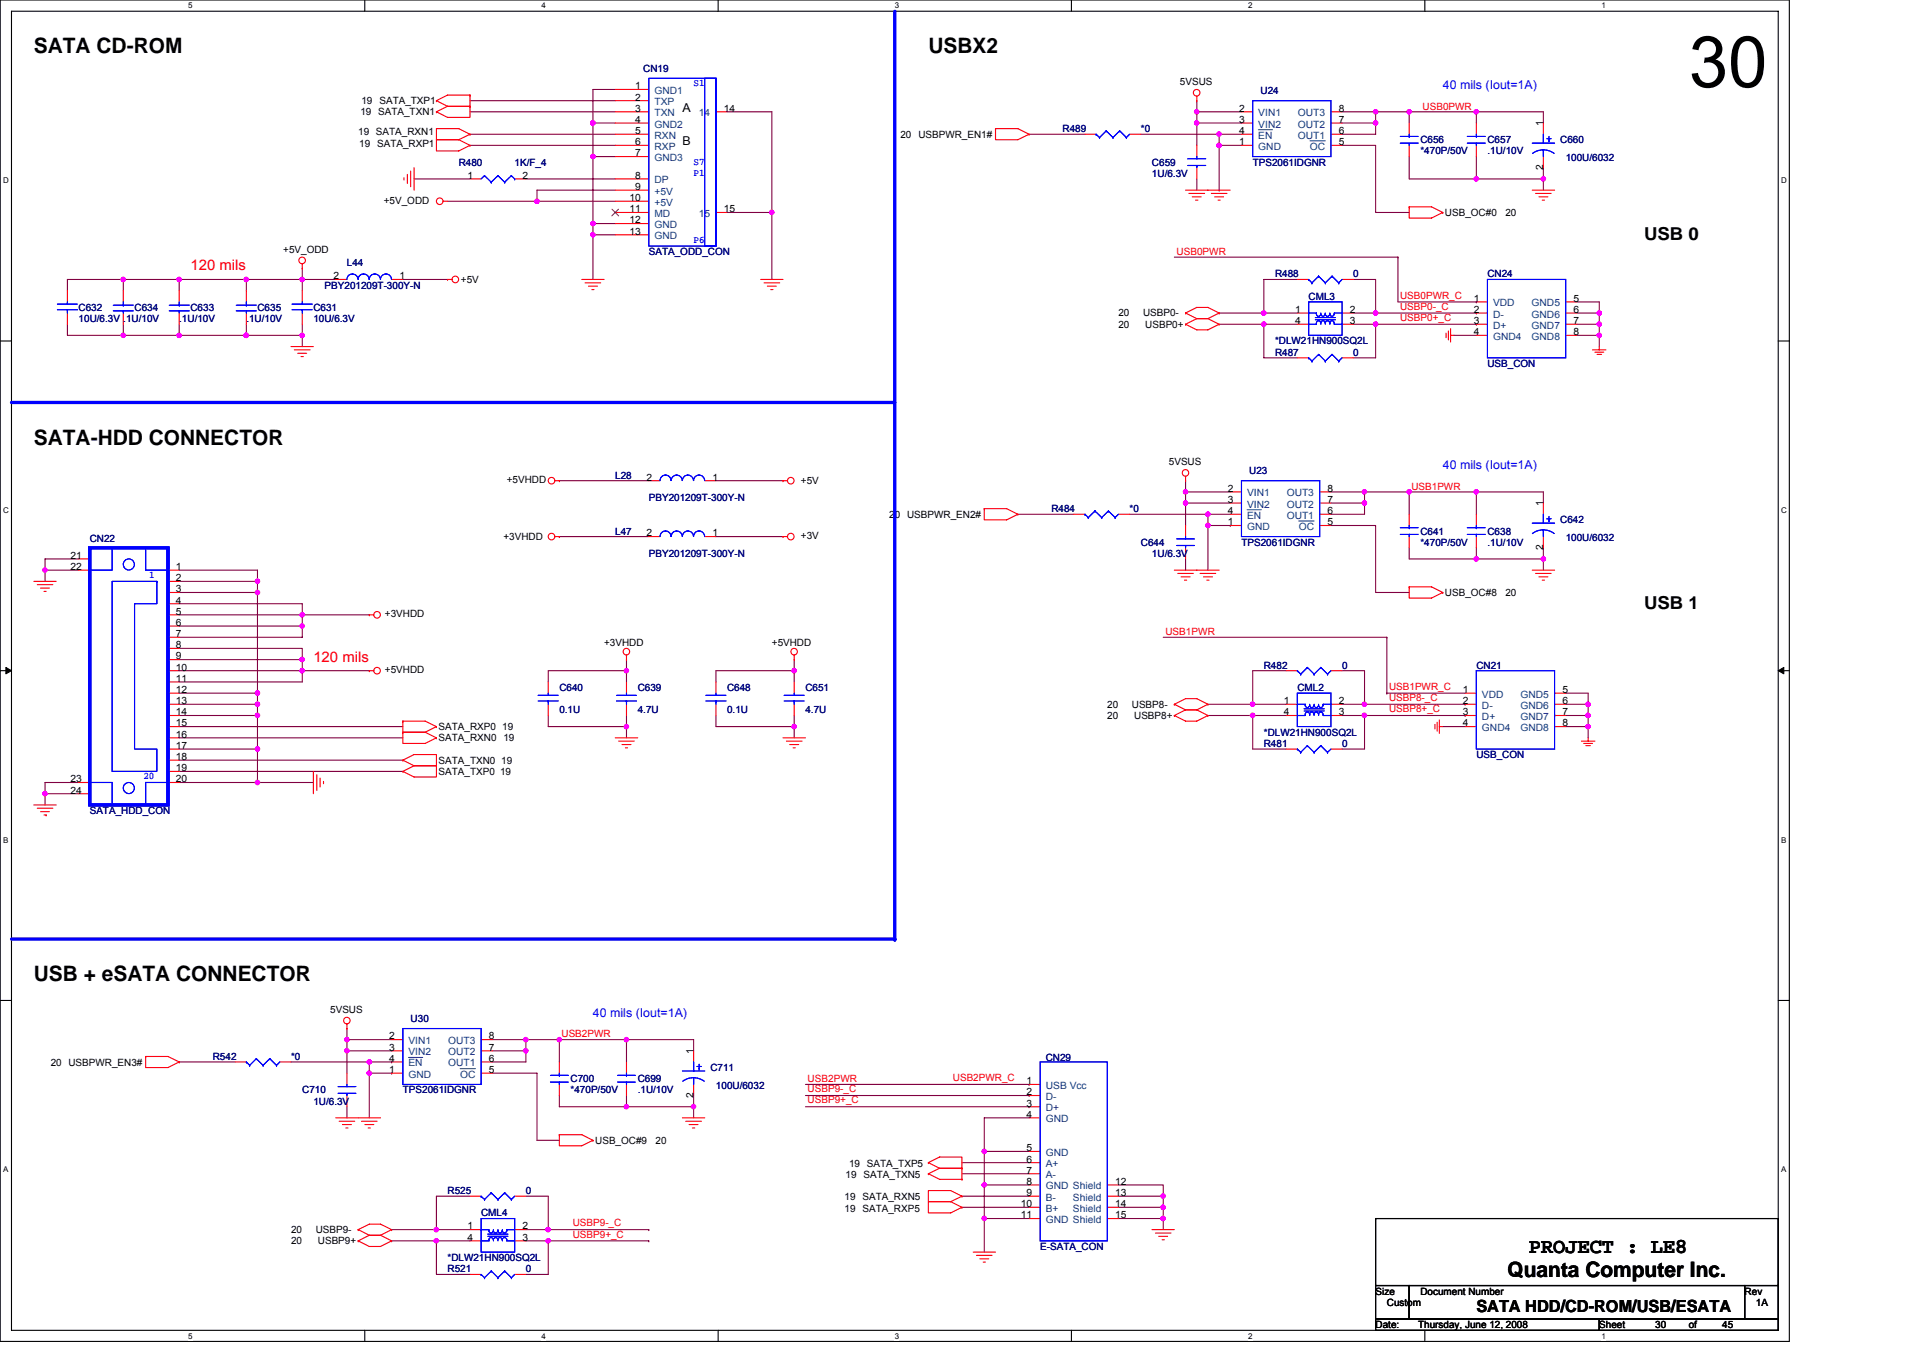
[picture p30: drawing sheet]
<svg xmlns="http://www.w3.org/2000/svg" width="297mm" height="210mm" viewBox="0 0 297 210" stroke-linecap="round" stroke-linejoin="round" font-family="sans-serif">
<defs><g id="words">
<text font-size="11" x="260.9" y="13.5">30</text>
<g font-size="3.3">
<text x="5.2" y="8.2">SATA CD-ROM</text>
<text x="143.4" y="8.2">USBX2</text>
<text x="5.2" y="68.7">SATA-HDD CONNECTOR</text>
<text x="5.2" y="151.6">USB + eSATA CONNECTOR</text>
<text x="232.9" y="197.4">Quanta Computer Inc.</text>
<text x="236.2" y="193.6">PROJECT : LE8</text>
</g>
<g font-size="2.8">
<text x="254" y="37.1">USB 0</text>
<text x="254" y="94.1">USB 1</text>
</g>
<text font-size="2.6" x="228" y="202.8">SATA HDD/CD-ROM/USB/ESATA</text>
<g font-size="2.2" fill="#f00">
<text x="29.4" y="41.8">120 mils</text>
<text x="48.4" y="102.2">120 mils</text>
</g>
<g font-size="1.9">
<text x="105.4" y="17.3">A</text>
<text x="105.4" y="22.4">B</text>
</g>
<g font-size="1.9" fill="#00f">
<text x="222.9" y="13.8">40 mils (Iout=1A)</text>
<text x="222.9" y="72.5">40 mils (Iout=1A)</text>
<text x="91.6" y="157.1">40 mils (Iout=1A)</text>
</g>
<g font-size="1.5" fill="#000080">
<text x="99.4" y="11.1">CN19</text>
<text x="194.7" y="14.5">U24</text>
<text x="164.1" y="20.4">R489</text>
<text x="176.2" y="20.4">*0</text>
<text x="219.4" y="22.1">C656</text>
<text x="219.4" y="23.9">*470P/50V</text>
<text x="229.8" y="22.1">C657</text>
<text x="229.8" y="23.9">.1U/10V</text>
<text x="241" y="22.1">C660</text>
<text x="70.9" y="25.6">R480</text>
<text x="79.5" y="25.6">1K/F_4</text>
<text x="177.9" y="25.6">C659</text>
<text x="177.9" y="27.3">1U/6.3V</text>
<text x="193.5" y="25.6">TPS2061IDGNR</text>
<text x="241.8" y="24.9">100U/6032</text>
<text x="53.6" y="41.1">L44</text>
<text x="100.2" y="39.4">SATA_ODD_CON</text>
<text x="50.1" y="44.6">PBY201209T-300Y-N</text>
<text x="197" y="42.9">R488</text>
<text x="202.1" y="46.3">CML3</text>
<text x="209" y="42.9">0</text>
<text x="229.8" y="42.9">CN24</text>
<text x="12.1" y="48">C632</text>
<text x="12.1" y="49.8">10U/6.3V .1U/10V</text>
<text x="20.8" y="48">C634</text>
<text x="27.7" y="49.8">.1U/10V</text>
<text x="29.4" y="48">C633</text>
<text x="38.1" y="49.8">.1U/10V</text>
<text x="39.8" y="48">C635</text>
<text x="48.4" y="48">C631</text>
<text x="48.4" y="49.8">10U/6.3V</text>
<text x="197" y="53.2">*DLW21HN900SQ2L</text>
<text x="197" y="54.9">R487</text>
<text x="209" y="54.9">0</text>
<text x="229.8" y="56.7">USB_CON</text>
<text x="95" y="74">L28</text>
<text x="100.2" y="77.4">PBY201209T-300Y-N</text>
<text x="193" y="73.3">U23</text>
<text x="13.9" y="83.8">CN22</text>
<text x="95" y="82.6">L47</text>
<text x="162.4" y="79.1">R484</text>
<text x="174.5" y="79.1">*0</text>
<text x="219.4" y="82.6">C641</text>
<text x="229.8" y="82.6">C638</text>
<text x="241" y="80.9">C642</text>
<text x="241.8" y="83.6">100U/6032</text>
<text x="100.2" y="86">PBY201209T-300Y-N</text>
<text x="176.2" y="84.3">C644</text>
<text x="177.9" y="86">1U/6.3V</text>
<text x="191.8" y="84.3">TPS2061IDGNR</text>
<text x="219.4" y="84.3">*470P/50V</text>
<text x="229.8" y="84.3">.1U/10V</text>
<text x="86.4" y="106.8">C640</text>
<text x="98.5" y="106.8">C639</text>
<text x="112.3" y="106.8">C648</text>
<text x="124.4" y="106.8">C651</text>
<text x="195.2" y="103.3">R482</text>
<text x="200.4" y="106.8">CML2</text>
<text x="207.3" y="103.3">0</text>
<text x="228" y="103.3">CN21</text>
<text x="86.4" y="110.2">0.1U</text>
<text x="98.5" y="110.2">4.7U</text>
<text x="112.3" y="110.2">0.1U</text>
<text x="124.4" y="110.2">4.7U</text>
<text x="195.2" y="113.7">*DLW21HN900SQ2L</text>
<text x="195.2" y="115.4">R481</text>
<text x="207.3" y="115.4">0</text>
<text x="228" y="117.1">USB_CON</text>
<text x="13.9" y="125.8">SATA_HDD_CON</text>
<text x="63.4" y="157.9">U30</text>
<text x="32.9" y="163.8">R542</text>
<text x="45" y="163.8">*0</text>
<text x="88.1" y="167.2">C700</text>
<text x="98.5" y="167.2">C699</text>
<text x="109.7" y="165.5">C711</text>
<text x="161.5" y="163.9">CN29</text>
<text x="46.7" y="169">C710</text>
<text x="48.4" y="170.7">1U/6.3V</text>
<text x="62.2" y="169">TPS2061IDGNR</text>
<text x="88.1" y="169">*470P/50V</text>
<text x="98.5" y="169">.1U/10V</text>
<text x="110.6" y="168.3">100U/6032</text>
<text x="69.1" y="184.5">R525</text>
<text x="81.2" y="184.5">0</text>
<text x="74.3" y="187.9">CML4</text>
<text x="69.1" y="194.9">*DLW21HN900SQ2L</text>
<text x="69.1" y="196.6">R521</text>
<text x="81.2" y="196.6">0</text>
<text x="160.7" y="193.1">E-SATA_CON</text>
</g>
<g font-size="1.5">
<text x="55.7" y="17.8">19 SATA_TXN1</text>
<text x="55.8" y="16.1">19 SATA_TXP1</text>
<text x="98.1" y="13.8">1</text>
<text x="98.1" y="15.5">2</text>
<text x="98.1" y="17.3">3</text>
<text x="111.8" y="17.3">14</text>
<text x="182.3" y="13.1">5VSUS</text>
<text x="191.4" y="17.3">2</text>
<text x="206.8" y="17.3">8</text>
<text x="55.3" y="20.9">19 SATA_RXN1</text>
<text x="55.5" y="22.6">19 SATA_RXP1</text>
<text x="98.1" y="19">4</text>
<text x="98.1" y="20.7">5</text>
<text x="98.1" y="22.4">6</text>
<text x="139.1" y="21.3">20 USBPWR_EN1#</text>
<text x="191.4" y="22.4">1</text>
<text x="191.4" y="20.7">4</text>
<text x="191.4" y="19">3</text>
<text x="206.8" y="22.4">5</text>
<text x="206.8" y="20.7">6</text>
<text x="206.8" y="19">7</text>
<text x="238.4" y="19.5" transform="rotate(-90 238.4 19.5)">1</text>
<text x="72.2" y="27.6">1</text>
<text x="80.7" y="27.6">2</text>
<text x="98.1" y="24.2">7</text>
<text x="98.1" y="27.6">8</text>
<text x="98.1" y="29.4">9</text>
<text x="238.4" y="26.3" transform="rotate(-90 238.4 26.3)">2</text>
<text x="59.3" y="31.5">+5V_ODD</text>
<text x="97.2" y="31.1">10</text>
<text x="97.2" y="32.8">11</text>
<text x="97.2" y="34.5">12</text>
<text x="111.8" y="32.8">15</text>
<text x="223.2" y="33.4">USB_OC#0</text>
<text x="232.5" y="33.4">20</text>
<text x="43.7" y="39.1">+5V_ODD</text>
<text x="97.2" y="36.3">13</text>
<text x="51.5" y="43.2">2</text>
<text x="61.7" y="43.2">1</text>
<text x="71.2" y="43.7">+5V</text>
<text x="227.7" y="46.6">1</text>
<text x="243.1" y="46.6">5</text>
<text x="172.8" y="48.9">20</text>
<text x="172.8" y="50.6">20</text>
<text x="176.6" y="48.9">USBP0-</text>
<text x="176.9" y="50.6">USBP0+</text>
<text x="200" y="48.3">1</text>
<text x="200" y="50.1">4</text>
<text x="208.5" y="50.1">3</text>
<text x="208.5" y="48.3">2</text>
<text x="227.7" y="48.3">2</text>
<text x="227.7" y="50.1">3</text>
<text x="227.7" y="51.8">4</text>
<text x="243.1" y="48.3">6</text>
<text x="243.1" y="50.1">7</text>
<text x="243.1" y="51.8">8</text>
<text x="180.5" y="71.9">5VSUS</text>
<text x="78.3" y="74.6">+5VHDD</text>
<text x="99.9" y="74.3">2</text>
<text x="110.1" y="74.3">1</text>
<text x="123.7" y="74.8">+5V</text>
<text x="189.7" y="76">2</text>
<text x="189.7" y="77.7">3</text>
<text x="205.1" y="76">8</text>
<text x="205.1" y="77.7">7</text>
<text x="77.8" y="83.4">+3VHDD</text>
<text x="99.9" y="82.9">2</text>
<text x="110.1" y="82.9">1</text>
<text x="123.7" y="83.3">+3V</text>
<text x="137.4" y="80">20 USBPWR_EN2#</text>
<text x="189.7" y="81.2">1</text>
<text x="189.7" y="79.4">4</text>
<text x="205.1" y="81.2">5</text>
<text x="205.1" y="79.4">6</text>
<text x="238.4" y="78.3" transform="rotate(-90 238.4 78.3)">1</text>
<text x="10.9" y="86.3">21</text>
<text x="10.9" y="88.1">22</text>
<text x="27.2" y="88.1">1</text>
<text x="27.2" y="89.8">2</text>
<text x="238.4" y="85" transform="rotate(-90 238.4 85)">2</text>
<text x="27.2" y="91.5">3</text>
<text x="27.2" y="93.3">4</text>
<text x="27.2" y="95">5</text>
<text x="59.5" y="95.4">+3VHDD</text>
<text x="223.2" y="92.1">USB_OC#8</text>
<text x="232.5" y="92.1">20</text>
<text x="27.2" y="96.7">6</text>
<text x="27.2" y="98.4">7</text>
<text x="27.2" y="100.2">8</text>
<text x="27.2" y="101.9">9</text>
<text x="93.3" y="99.9">+3VHDD</text>
<text x="119.2" y="99.9">+5VHDD</text>
<text x="27.2" y="103.6">10</text>
<text x="27.2" y="105.3">11</text>
<text x="27.2" y="107.1">12</text>
<text x="59.5" y="104">+5VHDD</text>
<text x="226" y="107.1">1</text>
<text x="241.3" y="107.1">5</text>
<text x="27.2" y="108.8">13</text>
<text x="27.2" y="110.5">14</text>
<text x="27.2" y="112.2">15</text>
<text x="27.2" y="114">16</text>
<text x="67.8" y="112.8">SATA_RXP0 19</text>
<text x="171" y="109.3">20</text>
<text x="171" y="111.1">20</text>
<text x="174.8" y="109.3">USBP8-</text>
<text x="175.2" y="111.1">USBP8+</text>
<text x="198.3" y="108.8">1</text>
<text x="198.3" y="110.5">4</text>
<text x="206.8" y="110.5">3</text>
<text x="206.8" y="108.8">2</text>
<text x="226" y="108.8">2</text>
<text x="226" y="110.5">3</text>
<text x="226" y="112.2">4</text>
<text x="241.3" y="108.8">6</text>
<text x="241.3" y="110.5">7</text>
<text x="241.3" y="112.2">8</text>
<text x="27.2" y="115.7">17</text>
<text x="27.2" y="117.4">18</text>
<text x="27.2" y="119.2">19</text>
<text x="67.8" y="119.7">SATA_TXP0 19</text>
<text x="67.8" y="114.5">SATA_RXN0 19</text>
<text x="67.8" y="118">SATA_TXN0 19</text>
<text x="10.9" y="120.9">23</text>
<text x="10.9" y="122.6">24</text>
<text x="27.2" y="120.9">20</text>
<text x="51" y="156.5">5VSUS</text>
<text x="60.1" y="160.6">2</text>
<text x="75.5" y="160.6">8</text>
<text x="7.8" y="164.6">20 USBPWR_EN3#</text>
<text x="60.1" y="165.8">1</text>
<text x="60.1" y="164.1">4</text>
<text x="60.1" y="162.3">3</text>
<text x="75.5" y="165.8">5</text>
<text x="75.5" y="164.1">6</text>
<text x="75.5" y="162.3">7</text>
<text x="107.1" y="162.9" transform="rotate(-90 107.1 162.9)">1</text>
<text x="158.6" y="167.5">1</text>
<text x="107.1" y="169.7" transform="rotate(-90 107.1 169.7)">2</text>
<text x="158.6" y="171">3</text>
<text x="158.6" y="172.7">4</text>
<text x="158.6" y="169.2">2</text>
<text x="91.9" y="176.7">USB_OC#9</text>
<text x="101.3" y="176.7">20</text>
<text x="158.6" y="177.9">5</text>
<text x="158.6" y="179.6">6</text>
<text x="130.4" y="185.4">19 SATA_RXN5</text>
<text x="130.6" y="182.1">19 SATA_TXN5</text>
<text x="131.1" y="180.3">19 SATA_TXP5</text>
<text x="158.6" y="184.8">9</text>
<text x="158.6" y="181.3">7</text>
<text x="158.6" y="183.1">8</text>
<text x="172.3" y="184.8">13</text>
<text x="172.3" y="183.1">12</text>
<text x="45" y="190.5">20</text>
<text x="48.8" y="190.5">USBP9-</text>
<text x="72.2" y="190">1</text>
<text x="72.2" y="191.7">4</text>
<text x="80.7" y="191.7">3</text>
<text x="80.7" y="190">2</text>
<text x="130.4" y="187.3">19 SATA_RXP5</text>
<text x="157.7" y="188.3">11</text>
<text x="157.7" y="186.5">10</text>
<text x="172.3" y="186.5">14</text>
<text x="172.3" y="188.3">15</text>
<text x="45" y="192.3">20</text>
<text x="49.1" y="192.3">USBP9+</text>
<text x="212.5" y="200">Size</text>
<text x="214.2" y="201.8">Custom</text>
<text x="219.4" y="200">Document Number</text>
<text x="269.5" y="200">Rev</text>
<text x="271.2" y="201.8">1A</text>
<text x="212.5" y="205.2">Date:</text>
<text x="219.1" y="205.2">Thursday, June 12, 2008</text>
<text x="247" y="205.2">Sheet</text>
<text x="255.7" y="205.2">30</text>
<text x="260.9" y="205.2">of</text>
<text x="266" y="205.2">45</text>
</g>
<g font-size="1.5" fill="#004080">
<text x="101.1" y="14.5">GND1</text>
<text x="101.1" y="16.3">TXP</text>
<text x="101.1" y="18">TXN</text>
<text x="107.9" y="18">14</text>
<text x="194.4" y="18">VIN1</text>
<text x="200.5" y="18">OUT3</text>
<text x="101.1" y="19.7">GND2</text>
<text x="101.1" y="21.4">RXN</text>
<text x="101.1" y="23.2">RXP</text>
<text x="194.4" y="23.2">GND</text>
<text x="194.4" y="21.4">EN</text>
<text x="194.4" y="19.7">VIN2</text>
<text x="200.5" y="21.4">OUT1</text>
<text x="200.5" y="19.7">OUT2</text>
<text x="202.3" y="23.2">OC</text>
<text x="101.1" y="24.9">GND3</text>
<text x="101.1" y="28.3">DP</text>
<text x="101.1" y="30.1">+5V</text>
<text x="101.1" y="31.8">+5V</text>
<text x="101.1" y="33.5">MD</text>
<text x="101.1" y="35.2">GND</text>
<text x="107.9" y="33.5">15</text>
<text x="101.1" y="37">GND</text>
<text x="230.6" y="47.3">VDD</text>
<text x="236.6" y="47.3">GND5</text>
<text x="230.6" y="49.1">D-</text>
<text x="230.6" y="50.8">D+</text>
<text x="230.6" y="52.5">GND4</text>
<text x="236.6" y="49.1">GND6</text>
<text x="236.6" y="50.8">GND7</text>
<text x="236.6" y="52.5">GND8</text>
<text x="192.6" y="76.7">VIN1</text>
<text x="198.8" y="76.7">OUT3</text>
<text x="192.6" y="81.9">GND</text>
<text x="192.6" y="80.2">EN</text>
<text x="192.6" y="78.4">VIN2</text>
<text x="198.8" y="80.2">OUT1</text>
<text x="198.8" y="78.4">OUT2</text>
<text x="200.6" y="81.9">OC</text>
<text x="228.9" y="107.8">VDD</text>
<text x="234.9" y="107.8">GND5</text>
<text x="228.9" y="109.5">D-</text>
<text x="228.9" y="111.3">D+</text>
<text x="228.9" y="113">GND4</text>
<text x="234.9" y="109.5">GND6</text>
<text x="234.9" y="111.3">GND7</text>
<text x="234.9" y="113">GND8</text>
<text x="63.1" y="161.3">VIN1</text>
<text x="69.2" y="161.3">OUT3</text>
<text x="63.1" y="166.5">GND</text>
<text x="63.1" y="164.8">EN</text>
<text x="63.1" y="163.1">VIN2</text>
<text x="69.2" y="164.8">OUT1</text>
<text x="69.2" y="163.1">OUT2</text>
<text x="71.1" y="166.5">OC</text>
<text x="161.5" y="171.7">D+</text>
<text x="161.5" y="168.3">USB Vcc</text>
<text x="161.5" y="173.4">GND</text>
<text x="161.5" y="170">D-</text>
<text x="161.5" y="178.6">GND</text>
<text x="161.5" y="185.5">B-</text>
<text x="161.5" y="182.1">A-</text>
<text x="161.5" y="183.8">GND Shield</text>
<text x="161.5" y="180.3">A+</text>
<text x="165.7" y="185.5">Shield</text>
<text x="161.5" y="189">GND Shield</text>
<text x="161.5" y="187.2">B+</text>
<text x="165.7" y="187.2">Shield</text>
</g>
<g font-size="1.5" fill="#00f">
<text x="107.1" y="13.3">S1</text>
<text x="107.1" y="25.4">S7</text>
<text x="107.1" y="27.1">P1</text>
<text x="107.1" y="37.5">P6</text>
<text x="23" y="89.3">1</text>
<text x="22.2" y="120.4">20</text>
</g>
<g font-size="1.5" fill="#f00">
<text x="219.7" y="16.9">USB0PWR</text>
<text x="181.7" y="39.4">USB0PWR</text>
<text x="216.3" y="46.1">USB0PWR_C</text>
<text x="216.3" y="47.9">USBP0-_C</text>
<text x="216.3" y="49.6">USBP0+_C</text>
<text x="218" y="75.7">USB1PWR</text>
<text x="180" y="98.1">USB1PWR</text>
<text x="214.6" y="106.6">USB1PWR_C</text>
<text x="214.6" y="108.3">USBP8-_C</text>
<text x="214.6" y="110">USBP8+_C</text>
<text x="86.7" y="160.3">USB2PWR</text>
<text x="124.8" y="167.2">USB2PWR</text>
<text x="147.2" y="167">USB2PWR_C</text>
<text x="124.8" y="168.8">USBP9-_C</text>
<text x="124.8" y="170.5">USBP9+_C</text>
<text x="88.5" y="189.5">USBP9-_C</text>
<text x="88.5" y="191.2">USBP9+_C</text>
</g>
<g font-size="1.2">
<text x="29.1" y="1.3">5</text>
<text x="83.6" y="1.3">4</text>
<text x="138.2" y="1.3">3</text>
<text x="192.8" y="1.3">2</text>
<text x="247.4" y="1.3">1</text>
<text x=".5" y="28.3">D</text>
<text x="275.1" y="28.3">D</text>
<text x=".5" y="79.2">C</text>
<text x="275.1" y="79.2">C</text>
<text x=".5" y="130.2">B</text>
<text x="275.1" y="130.2">B</text>
<text x=".5" y="181.1">A</text>
<text x="275.1" y="181.1">A</text>
<text x="29.1" y="206.8">5</text>
<text x="83.6" y="206.8">4</text>
<text x="138.2" y="206.8">3</text>
<text x="192.8" y="206.8">2</text>
<text x="247.4" y="206.8">1</text>
</g>
</g></defs>
<path d="M0 0h276.4v207.3h-276.4zM1.8 1.7h272.9v203.8h-272.9z" fill="none" stroke="#000" stroke-width=".17"/>
<g fill="#fff">
<path d="M29.1 .2h.6v1.4h-.6z"/>
<path d="M29.1 205.7h.6v1.4h-.6z"/>
</g>
<path d="M56.3 0v1.7M56.3 205.5v1.8" fill="none" stroke="#000" stroke-width=".17"/>
<g fill="#fff">
<path d="M83.6 .2h.7v1.4h-.7z"/>
<path d="M83.6 205.7h.7v1.4h-.7z"/>
</g>
<path d="M110.9 0v1.7M110.9 205.5v1.8" fill="none" stroke="#000" stroke-width=".17"/>
<g fill="#fff">
<path d="M138.2 .2h.7v1.4h-.7z"/>
<path d="M138.2 205.7h.7v1.4h-.7z"/>
</g>
<path d="M165.5 0v1.7M165.5 205.5v1.8" fill="none" stroke="#000" stroke-width=".17"/>
<g fill="#fff">
<path d="M192.8 .2h.6v1.4h-.6z"/>
<path d="M192.8 205.7h.6v1.4h-.6z"/>
</g>
<path d="M220.1 0v1.7M220.1 205.5v1.8" fill="none" stroke="#000" stroke-width=".17"/>
<g fill="#fff">
<path d="M247.4 .2h.6v1.4h-.6z"/>
<path d="M247.4 205.7h.6v1.4h-.6z"/>
<path d="M.5 27.2h.8v1.4h-.8z"/>
<path d="M275.1 27.2h.9v1.4h-.9z"/>
<path d="M.5 78.1h.8v1.4h-.8z"/>
<path d="M275.1 78.1h.9v1.4h-.9z"/>
</g>
<path d="M0 52.7h1.8M274.7 52.7h1.7" fill="none" stroke="#000" stroke-width=".17"/>
<g fill="#fff">
<path d="M.5 129.1h.8v1.4h-.8z"/>
<path d="M275.1 129.1h.8v1.4h-.8z"/>
</g>
<path d="M0 103.6h1.8M274.7 103.6h1.7" fill="none" stroke="#000" stroke-width=".17"/>
<path d="M.9 103.1l.9 .5-.9 .5zM274.7 103.6l.8-.5v1z" fill="#000" stroke="#000" stroke-width=".15"/>
<g fill="#fff">
<path d="M.5 180h.8v1.4h-.8z"/>
<path d="M275.1 180h.8v1.4h-.8z"/>
</g>
<path d="M0 154.6h1.8M274.7 154.6h1.7M212.5 188.3h62.2v10.3h-62.2zM212.5 198.6h5.2v5.2h-5.2zM217.7 198.6h51.8v5.2h-51.8zM269.5 198.6h5.2v5.2h-5.2zM212.5 203.8h34.5v1.7h-34.5zM247 203.8h27.7v1.7h-27.7z" fill="none" stroke="#000" stroke-width=".17"/>
<g fill="none" stroke="#800040" stroke-width=".17">
<path d="M72.6 17.3h22.4M72.6 15.6h22.4M91.6 19h.1M91.6 19v15.5M91.6 19h3.4M95 13.8h-3.4v5.2M112.3 17.3h6.9v15.5M184.9 17.3h.1M184.9 19h.1M184.9 19h6.9M184.9 19v3.5M184.9 17.3h6.9"/>
<path d="M184.9 15.6v3.4M207.3 19h5.2M207.3 17.3h5.2M212.5 17.3h.1M212.5 19v1.7h-5.2M212.5 19h.1M212.5 17.3h5.2M212.5 17.3v1.7M217.7 17.3v1.7M217.7 17.3h10.3M228 17.3h10.4v1.7M228 17.3h.1"/>
<path d="M228 17.3v1.7M64 27.6h8.6M69.1 31.1h13.8M72.6 20.7h22.4M72.6 22.5h22.4M81.2 27.6h13.8M82.9 31.1h.1M82.9 31.1h12.1M91.6 24.2h3.4M91.6 34.5h3.4M91.6 24.2h.1M91.6 36.3h.1"/>
<path d="M91.6 34.5v1.8h3.4M91.6 34.5h.1M91.6 36.3v6.9M95 29.4h-12.1v1.7M112.3 32.8h6.9M119.2 32.8h.1M119.2 32.8v10.4M159 20.7h8.6M176.2 20.7h12.1M181.4 39.7h34.5M184.9 27.6v1.8M188.3 29.4h.1"/>
<path d="M188.3 22.5h3.5M188.3 20.7h.1M188.3 22.5v6.9M191.8 20.7h-3.5v1.8M207.3 22.5h5.2v10.3h5.2M215.9 39.7h.1M215.9 39.7v7h12.1M217.7 24.2v3.4h20.7M228 24.2v3.4M228 27.6h.1M238.4 27.6h.1M238.4 25.9v1.7"/>
<path d="M238.4 27.6v1.8M10.4 50.1v1.7h36.3M19 43.2h.1M19 51.8h.1M19 50.1v1.7M19 43.2v1.7M27.7 43.2v1.7M27.7 51.8h.1M27.7 50.1v1.7M27.7 43.2h.1M38.1 43.2v1.7M38.1 50.1v1.7"/>
<path d="M38.1 43.2h.1M38.1 51.8h.1M46.7 43.2v1.7M46.7 51.8v1.8M46.7 43.2h.1M46.7 50.1v1.7M46.7 41.5v1.7M46.7 43.2h-36.3v1.7M46.7 51.8h.1M46.7 43.2h5.2M62.2 43.2h6.9M188.3 48.4h6.9"/>
<path d="M188.3 50.1h6.9M195.2 48.4h.1M195.2 50.1h.1M195.2 50.1v5.2h5.2M195.2 50.1h5.2M200.4 43.2h-5.2v5.2h5.2M209 43.2h3.5v5.2h15.5M209 48.4h3.5M209 50.1h19M212.5 48.4h.1M212.5 50.1h.1M212.5 50.1v5.2h-3.5"/>
<path d="M224.6 51.8h3.4M228 46.7h.1M228 48.4h.1M228 50.1h.1M243.6 51.8h3.4M243.6 50.1h3.4M243.6 46.7h3.4v3.4M243.6 48.4h3.4M247 51.8v1.8M247 48.4h.1M247 50.1h.1M247 51.8h.1"/>
<path d="M247 50.1v1.7M86.4 74.3h13.8M110.6 74.3h10.3M157.2 79.5h8.7M174.5 79.5h12.1M183.1 77.7v3.5M183.1 77.7h6.9M183.1 76h6.9M183.1 76h.1M183.1 77.7h.1M183.1 74.3v3.4M186.6 79.5h.1"/>
<path d="M186.6 79.5v1.7M186.6 79.5h3.4M205.6 77.7h5.2M205.6 76h22.4M210.8 77.7v1.8h-5.2M210.8 76h.1M210.8 77.7h.1M210.8 76v1.7M217.7 76v3.5M217.7 76h.1M228 76h10.4v1.7M228 76v3.5"/>
<path d="M228 76h.1M7 88.1h.1M7 88.1h5.1M7 88.1v1.7M12.1 86.4h-5.1v1.7M27.7 93.3h19v1.7M27.7 96.7h19M27.7 89.8h12.1v1.7M27.7 91.5h12.1v15.6M27.7 88.1h12.1v1.7M27.7 95h19M39.8 89.8h.1"/>
<path d="M39.8 91.5h.1M46.7 96.7v1.8h-19M46.7 95h.1M46.7 95h10.3M46.7 96.7h.1M46.7 95v1.7M86.4 82.9h13.8M110.6 82.9h10.3M179.7 98.5h34.5M183.1 86.4v1.7M186.6 81.2v6.9M186.6 81.2h3.4"/>
<path d="M190 81.2h.1M205.6 81.2h6.9v10.3h5.2M214.2 98.5h.1M214.2 98.5v8.6M217.7 84.6v1.8h10.3M228 84.6v1.8M228 86.4h10.4M238.4 84.6v1.8M238.4 86.4h.1M238.4 86.4v1.7M27.7 110.6h12.1M27.7 117.5h34.5"/>
<path d="M27.7 112.3h34.5M27.7 115.7h12.1M27.7 103.6h19M27.7 114h34.5M27.7 119.2h34.5M27.7 100.2h19v1.7M27.7 107.1h12.1v1.7M27.7 108.8h12.1M27.7 101.9h19M39.8 115.7h.1M39.8 115.7v5.2M39.8 107.1h.1"/>
<path d="M39.8 108.8h.1M39.8 110.6h.1M39.8 108.8v6.9M46.7 103.6h.1M46.7 103.6v1.8h-19M46.7 101.9h.1M46.7 103.6h10.3M46.7 101.9v1.7M84.7 110.6v1.7h12.1M96.8 101.9v1.7M96.8 110.6v1.7M96.8 112.3h.1"/>
<path d="M96.8 103.6h.1M96.8 103.6h-12.1v1.8M96.8 103.6v1.8M96.8 112.3v1.7M110.6 110.6v1.7h12.1M122.7 112.3h.1M122.7 103.6h.1M122.7 103.6v1.8M122.7 101.9v1.7M122.7 103.6h-12.1v1.8M122.7 112.3v1.7M122.7 110.6v1.7"/>
<path d="M186.6 108.8h6.9M186.6 110.6h6.9M193.5 110.6h5.2M193.5 110.6v5.1h5.2M193.5 108.8h5.2M193.5 108.8h.1M193.5 110.6h.1M198.7 103.6h-5.2v5.2M207.3 103.6h3.5v5.2M207.3 108.8h19M207.3 110.6h19M210.8 110.6v5.1h-3.5"/>
<path d="M210.8 110.6h.1M210.8 108.8h.1M214.2 107.1h12.1M214.2 107.1h.1M222.9 112.3h3.4M226.3 108.8h.1M226.3 110.6h.1M241.8 107.1h3.5v1.7M241.8 112.3h3.5M241.8 110.6h3.5M241.8 108.8h3.5M245.3 112.3v1.7"/>
<path d="M245.3 112.3h.1M245.3 110.6h.1M245.3 108.8h.1M245.3 108.8v3.5M7 122.6h.1M7 122.6h5.1M7 122.6v1.8M12.1 120.9h-5.1v1.7M27.7 120.9h12.1M39.8 120.9h.1M39.8 120.9h8.6M53.6 158.9v3.5"/>
<path d="M27.7 164.1h8.6M45 164.1h12M53.6 171v1.7M53.6 162.4h.1M53.6 160.6h.1M53.6 160.6h6.9M53.6 162.4v3.4M53.6 162.4h6.9M57 165.8v6.9M57 164.1h.1M57 165.8h3.5M60.5 165.8h.1"/>
<path d="M60.5 164.1h-3.5v1.7M60.5 164.1h.1M76 165.8h6.9v10.4h3.5M76 162.4h5.2M76 160.6h20.8M81.2 162.4v1.7h-5.2M81.2 160.6h.1M81.2 162.4h.1M81.2 160.6v1.8M86.4 160.6v3.5M86.4 169.3v1.7h10.4M86.4 160.6h.1"/>
<path d="M96.8 160.6h10.3v1.8M96.8 160.6h.1M96.8 160.6v3.5M96.8 169.3v1.7M96.8 171h10.3M107.1 171v1.7M107.1 171h.1M107.1 169.3v1.7M124.4 171h34.6M124.4 167.6h34.6M124.4 169.3h34.6M148.6 179.6h10.4"/>
<path d="M152 177.9h7M152 177.9v10.4M159 167.6h.1M159 172.7h-7v5.2M159 169.3h.1M159 171h.1M60.5 190h6.9M60.5 191.7h6.9M67.4 191.7h5.2M67.4 190h5.2M67.4 191.7h.1M67.4 190h.1"/>
<path d="M67.4 191.7v5.2h5.2M72.6 184.8h-5.2v5.2M81.2 184.8h3.5v5.2M81.2 190h19M81.2 191.7h19M84.7 190h.1M84.7 191.7h.1M84.7 191.7v5.2h-3.5M100.2 190h.1M100.2 191.7h.1M148.6 186.5h10.4M148.6 184.8h10.4"/>
<path d="M148.6 181.4h10.4M152 183.1h.1M152 183.1h7M152 188.3h7M152 188.3h.1M152 188.3v5.2M172.8 188.3h6.9M172.8 183.1h6.9v1.7M172.8 184.8h6.9M172.8 186.5h6.9M179.7 184.8v1.7M179.7 188.3v1.7"/>
<path d="M179.7 184.8h.1M179.7 186.5h.1M179.7 188.3h.1M179.7 186.5v1.8"/>
</g>
<g fill="#f0f" stroke="#f0f" stroke-width=".17">
<circle cx="19" cy="43.2" r=".34"/>
<circle cx="19" cy="51.8" r=".34"/>
<circle cx="38" cy="43.2" r=".34"/>
<circle cx="46.7" cy="43.2" r=".34"/>
<circle cx="27.7" cy="51.8" r=".34"/>
<circle cx="27.7" cy="43.2" r=".34"/>
<circle cx="38" cy="51.8" r=".34"/>
<circle cx="46.7" cy="51.8" r=".34"/>
<circle cx="184.8" cy="17.3" r=".34"/>
<circle cx="212.5" cy="17.3" r=".34"/>
<circle cx="188.3" cy="22.5" r=".34"/>
<circle cx="238.4" cy="27.6" r=".33"/>
<circle cx="184.8" cy="19" r=".33"/>
<circle cx="228" cy="86.4" r=".34"/>
<circle cx="238.4" cy="86.4" r=".34"/>
<circle cx="186.6" cy="81.2" r=".34"/>
<circle cx="210.8" cy="76" r=".34"/>
<circle cx="212.5" cy="19" r=".33"/>
<circle cx="228" cy="27.6" r=".33"/>
<circle cx="217.7" cy="17.3" r=".34"/>
<circle cx="228" cy="17.3" r=".34"/>
<circle cx="210.8" cy="77.7" r=".34"/>
<circle cx="228" cy="76" r=".34"/>
<circle cx="183.1" cy="76" r=".34"/>
<circle cx="183.1" cy="77.7" r=".34"/>
<circle cx="217.7" cy="76" r=".34"/>
<circle cx="212.5" cy="48.4" r=".34"/>
<circle cx="195.2" cy="48.4" r=".34"/>
<circle cx="195.2" cy="50.1" r=".34"/>
<circle cx="212.5" cy="50.1" r=".34"/>
<circle cx="245.3" cy="112.3" r=".34"/>
<circle cx="245.3" cy="110.5" r=".34"/>
<circle cx="210.8" cy="110.5" r=".34"/>
<circle cx="210.8" cy="108.8" r=".34"/>
<circle cx="245.3" cy="108.8" r=".34"/>
<circle cx="193.5" cy="108.8" r=".34"/>
<circle cx="193.5" cy="110.5" r=".34"/>
<circle cx="39.8" cy="120.9" r=".34"/>
<circle cx="46.7" cy="103.6" r=".34"/>
<circle cx="39.8" cy="115.7" r=".34"/>
<circle cx="96.8" cy="112.3" r=".34"/>
<circle cx="96.8" cy="103.6" r=".34"/>
<circle cx="46.7" cy="101.9" r=".34"/>
<circle cx="122.7" cy="112.3" r=".34"/>
<circle cx="122.7" cy="103.6" r=".34"/>
<circle cx="91.6" cy="24.2" r=".34"/>
<circle cx="91.6" cy="36.3" r=".33"/>
<circle cx="82.9" cy="31.1" r=".34"/>
<circle cx="119.2" cy="32.8" r=".34"/>
<circle cx="91.6" cy="19" r=".33"/>
<circle cx="91.6" cy="34.5" r=".34"/>
<circle cx="152" cy="177.9" r=".34"/>
<circle cx="152" cy="183.1" r=".33"/>
<circle cx="152" cy="188.3" r=".34"/>
<circle cx="179.7" cy="184.8" r=".34"/>
<circle cx="247" cy="48.4" r=".34"/>
<circle cx="247" cy="50.1" r=".34"/>
<circle cx="247" cy="51.8" r=".34"/>
<circle cx="57" cy="165.8" r=".33"/>
<circle cx="84.7" cy="190" r=".34"/>
<circle cx="86.4" cy="160.6" r=".34"/>
<circle cx="84.7" cy="191.7" r=".33"/>
<circle cx="53.6" cy="162.3" r=".34"/>
<circle cx="53.6" cy="160.6" r=".34"/>
<circle cx="67.4" cy="191.7" r=".33"/>
<circle cx="96.8" cy="160.6" r=".34"/>
<circle cx="67.4" cy="190" r=".34"/>
<circle cx="96.8" cy="171" r=".34"/>
<circle cx="107.1" cy="171" r=".34"/>
<circle cx="81.2" cy="160.6" r=".34"/>
<circle cx="81.2" cy="162.3" r=".34"/>
<circle cx="46.7" cy="95" r=".34"/>
<circle cx="39.8" cy="89.8" r=".34"/>
<circle cx="39.8" cy="91.5" r=".34"/>
<circle cx="39.8" cy="107.1" r=".34"/>
<circle cx="6.9" cy="88.1" r=".33"/>
<circle cx="6.9" cy="122.6" r=".33"/>
<circle cx="46.7" cy="96.7" r=".33"/>
<circle cx="188.3" cy="20.7" r=".34"/>
<circle cx="186.6" cy="79.4" r=".33"/>
<circle cx="57" cy="164.1" r=".34"/>
<circle cx="179.7" cy="186.5" r=".34"/>
<circle cx="179.7" cy="188.3" r=".34"/>
<circle cx="39.8" cy="108.8" r=".34"/>
<circle cx="39.8" cy="110.5" r=".34"/>
</g>
<g fill="none" stroke="#f00" stroke-width=".17">
<path d="M67.4 15.6h.1M67.4 17.3h.1M67.4 15.6l1.7 .8M69.1 16.4h3.5M69.1 16.4l-1.7 .9M72.6 14.7h-3.5l-1.7 .9M72.6 14.7v1.7h-3.5M72.6 14.7h.1M72.6 16.4v1.7h-3.5l-1.7-.8M72.6 16.4h.1M95 13.8h5.2M95 19h5.2"/>
<path d="M95 15.6h5.2M95 17.3h5.2M110.6 17.3h1.7M153.8 19.9h3.4l1.8 .8M153.8 19.9v1.7h3.4l1.8-.9M153.8 19.9h.1M184.9 15.6h.1M184.9 14.9v.7M191.8 19h1.7M191.8 17.3h1.7M205.6 19h1.7M205.6 17.3h1.7"/>
<path d="M217.7 19v1.7M228 19v1.7M238.4 19v1.7M62.4 27.5v.3M62.9 26.9v1.4M63.4 26.4v2.5M64 25.9v3.5M68.4 31.1h.7M70.9 21.6h-3.5v1.7h3.5l1.7-.8M70.9 21.6l1.7 .9M72.6 20.7l-1.7-.8h-3.5v1.7h3.5M72.6 20.7h.1"/>
<path d="M72.6 22.5h.1M72.6 20.7l-1.7 .9M72.6 27.6h1.7M79.5 27.6h1.7M95 20.7h5.2M95 24.2h5.2M95 22.5h5.2M95 27.6h5.2M95 29.4h5.2M95 31.1h5.2M95 32.8h5.2M95 34.5h5.2"/>
<path d="M95 36.3h5.2M110.6 32.8h1.7M159 20.7h.1M167.6 20.7h1.7M174.5 20.7h1.7M183.1 29.4h6.9M183.6 29.9h2.5M184.2 30.4h1.3M184.7 30.9h.3M184.9 22.5v1.7M184.9 25.9v1.7M187.1 29.9h2.4"/>
<path d="M187.6 30.4h1.4M188.1 30.9h.4M191.8 20.7h1.7M191.8 22.5h1.7M205.6 20.7h1.7M205.6 22.5h1.7M217.7 32h3.4l1.8 .8M217.7 32v1.7h3.4l1.8-.9M217.7 32h.1M217.7 22.5v1.7M222.9 32.8h.1M228 22.5v1.7"/>
<path d="M236.7 29.4h3.4M237.2 29.9h2.4M237.7 30.4h1.4M238.2 30.9h.4M238.4 24.2v1.7M10.4 44.9v1.8M10.4 48.4v1.7M19 44.9v1.8M19 48.4v1.7M27.7 44.9v1.8M27.7 48.4v1.7M38.1 44.9v1.8"/>
<path d="M38.1 48.4v1.7M45 53.6h3.4M45.5 54.1h2.4M46 54.6h1.4M46.5 55.1h.4M46.7 41.5h.1M46.7 40.8v.7M46.7 44.9v1.8M46.7 48.4v1.7M51.9 43.2h1.7M60.5 43.2h1.7M69.1 43.2h.1"/>
<path d="M69.1 43.2h.7M89.9 43.2h3.4M90.4 43.7h2.4M90.9 44.2h1.4M91.4 44.7h.4M117.5 43.2h3.4M118 43.7h2.4M118.5 44.2h1.4M119.1 44.7h.3M183.1 48.4l1.8-.9h1.7l1.7 .9M183.1 48.4h.1M183.1 50.1l1.8 .9h1.7l1.7-.9"/>
<path d="M183.1 50.1h.1M183.1 48.4l1.8 .8M184.9 49.2h1.7M184.9 49.2l-1.8 .9M186.6 49.2l1.7 .9M188.3 48.4h.1M188.3 50.1h.1M188.3 48.4l-1.7 .8M200.4 43.2h1.7M200.4 48.4h1.7M200.4 50.1h1.7M200.4 55.3h1.7"/>
<path d="M207.3 43.2h1.7M207.3 48.4h1.7M207.3 50.1h1.7M207.3 55.3h1.7M223.4 51.5v.7M223.7 51.1v1.4M224.1 51.8h.5M224.1 50.8v2.1M228 48.4h1.8M228 50.1h1.8M228 46.7h1.8M228 51.8h1.8"/>
<path d="M241.8 48.4h1.8M241.8 50.1h1.8M241.8 46.7h1.8M241.8 51.8h1.8M246 54.1h2.1M246.4 54.4h1.3M246.7 54.8h.7M247 53.6v.5M85.7 74.3h.7M86.4 74.3h.1M100.2 74.3h1.8M108.9 74.3h1.7"/>
<path d="M120.9 74.3h.1M120.9 74.3h.7M152 78.6h3.5l1.7 .9M152 78.6v1.7h3.5l1.7-.8M152 78.6h.1M157.2 79.5h.1M165.9 79.5h1.7M172.8 79.5h1.7M183.1 74.3h.1M183.1 73.6v.7M190 79.5h1.8M190 76h1.8"/>
<path d="M190 77.7h1.8M203.9 79.5h1.7M203.9 76h1.7M203.9 77.7h1.7M217.7 79.5v1.7M228 79.5v1.7M238.4 77.7v1.8M5.2 89.8h3.5M5.8 90.3h2.4M6.3 90.9h1.3M6.8 91.4h.3M12.1 88.1h1.8"/>
<path d="M12.1 86.4h1.8M25.9 95h1.8M25.9 88.1h1.8M25.9 89.8h1.8M25.9 91.5h1.8M25.9 93.3h1.8M25.9 96.7h1.8M25.9 98.5h1.8M57 95h.1M57 95h.7M85.7 82.9h.7M86.4 82.9h.1"/>
<path d="M100.2 82.9h1.8M108.9 82.9h1.7M120.9 82.9h.1M120.9 82.9h.7M181.4 88.1h6.9M181.9 88.6h2.4M182.4 89.1h1.4M183 89.6h.3M183.1 81.2v1.7M183.1 84.6v1.8M185.4 88.6h2.4M185.9 89.1h1.4"/>
<path d="M186.4 89.6h.3M190 81.2h1.8M203.9 81.2h1.7M217.7 90.7h3.4l1.8 .8M217.7 90.7v1.7h3.4l1.8-.9M217.7 90.7h.1M217.7 82.9v1.7M222.9 91.5h.1M228 82.9v1.7M236.7 88.1h3.4M237.2 88.6h2.4M237.7 89.1h1.4"/>
<path d="M238.2 89.6h.4M238.4 82.9v1.7M25.9 103.6h1.8M25.9 108.8h1.8M25.9 110.6h1.8M25.9 100.2h1.8M25.9 101.9h1.8M25.9 105.4h1.8M25.9 107.1h1.8M25.9 112.3h1.8M25.9 114h1.8M25.9 115.7h1.8"/>
<path d="M25.9 117.5h1.8M25.9 119.2h1.8M48.4 119.2v3.4M48.9 119.7v2.4M57 103.6h.1M57 103.6h.7M62.2 119.2h.1M62.2 113.1h3.5M62.2 113.1v1.8h3.5l1.7-.9M62.2 113.1h.1M62.2 111.4h3.5l1.7 .9M62.2 111.4v1.7h3.5"/>
<path d="M62.2 111.4h.1M62.2 117.5l1.8-.9h3.4v1.7h-3.4M62.2 117.5h.1M62.2 117.5l1.8 .8M64 118.3h3.4v1.8h-3.4l-1.8-.9M64 118.3l-1.8 .9M65.7 113.1l1.7 .9M67.4 114h.1M67.4 112.3h.1M67.4 112.3l-1.7 .8M84.7 105.4v1.7M84.7 108.8v1.8"/>
<path d="M95 114h3.5M95.6 114.5h2.4M96.1 115h1.4M96.6 115.5h.3M96.8 101.9h.1M96.8 101.2v.7M96.8 105.4v1.7M96.8 108.8v1.8M110.6 105.4v1.7M110.6 108.8v1.8M120.9 114h3.5M121.5 114.5h2.4"/>
<path d="M122 115h1.4M122.5 115.5h.3M122.7 101.9h.1M122.7 101.2v.7M122.7 105.4v1.7M122.7 108.8v1.8M181.4 108.8l1.7-.9h1.8l1.7 .9M181.4 108.8h.1M181.4 110.6l1.7 .8h1.8l1.7-.8M181.4 110.6h.1M181.4 108.8l1.7 .9M183.1 109.7h1.8"/>
<path d="M183.1 109.7l-1.7 .9M184.9 109.7l1.7 .9M186.6 108.8h.1M186.6 110.6h.1M186.6 108.8l-1.7 .9M198.7 103.6h1.7M198.7 108.8h1.7M198.7 110.6h1.7M198.7 115.7h1.7M205.6 103.6h1.7M205.6 108.8h1.7M205.6 110.6h1.7"/>
<path d="M205.6 115.7h1.7M221.7 111.9v.7M222 111.6v1.4M222.3 112.3h.6M222.3 111.2v2.1M226.3 108.8h1.7M226.3 110.6h1.7M226.3 107.1h1.7M226.3 112.3h1.7M240.1 108.8h1.7M240.1 110.6h1.7M240.1 107.1h1.7"/>
<path d="M240.1 112.3h1.7M244.3 114.5h2.1M244.6 114.9h1.4M245 115.2h.7M245.3 114v.5M5.2 124.4h3.5M5.8 124.9h2.4M6.3 125.4h1.3M6.8 125.9h.3M7.1 125.9h.1M12.1 120.9h1.8M12.1 122.6h1.8"/>
<path d="M25.9 120.9h1.8M49.4 120.2v1.4M50 120.7v.4M53.6 158.9h.1M53.6 158.2v.7M22.5 163.2h3.4l1.8 .9M22.5 163.2v1.8h3.4l1.8-.9M22.5 163.2h.1M27.7 164.1h.1M36.3 164.1h1.8M43.2 164.1h1.8M51.9 172.7h6.9"/>
<path d="M52.4 173.2h2.4M52.9 173.8h1.4M53.4 174.3h.4M53.6 165.8v1.8M53.6 169.3v1.7M55.8 173.2h2.4M56.4 173.8h1.3M56.9 174.3h.3M60.5 165.8h1.7M60.5 164.1h1.7M60.5 160.6h1.7M60.5 162.4h1.7"/>
<path d="M74.3 165.8h1.7M74.3 164.1h1.7M74.3 160.6h1.7M74.3 162.4h1.7M86.4 175.3h3.5l1.7 .9M86.4 175.3v1.7h3.5l1.7-.8M86.4 175.3h.1M86.4 164.1v1.7M86.4 167.6v1.7M91.6 176.2h.1M96.8 164.1v1.7M96.8 167.6v1.7"/>
<path d="M105.4 172.7h3.5M105.9 173.2h2.4M106.4 173.8h1.4M107 174.3h.3M107.1 162.4v1.7M107.1 167.6v1.7M143.4 179.6h.1M143.4 179.6l1.7-.8h3.5v1.7M143.4 179.6l1.7 .9M159 177.9h1.7M159 171h1.7M159 167.6h1.7"/>
<path d="M159 179.6h1.7M159 172.7h1.7M159 169.3h1.7M55.3 190l1.7-.9h1.8l1.7 .9M55.3 190h.1M55.3 191.7l1.7 .9h1.8l1.7-.9M55.3 191.7h.1M55.3 190l1.7 .9M57 190.9h1.8M57 190.9l-1.7 .8M58.8 190.9l1.7 .8M60.5 190h.1"/>
<path d="M60.5 191.7h.1M60.5 190l-1.7 .9M72.6 196.9h1.7M72.6 184.8h1.7M72.6 190h1.7M72.6 191.7h1.7M79.5 196.9h1.7M79.5 184.8h1.7M79.5 190h1.7M79.5 191.7h1.7M143.4 181.4l1.7 .8h3.5M143.4 181.4h.1"/>
<path d="M145.1 180.5h3.5M145.1 180.5h3.5v1.7M145.1 180.5l-1.7 .9M146.9 185.7h-3.5v1.7h3.5l1.7-.9M146.9 185.7l1.7 .8M148.6 184.8l-1.7-.8h-3.5v1.7h3.5M148.6 184.8h.1M148.6 180.5h.1M148.6 186.5h.1M148.6 182.2h.1M148.6 184.8l-1.7 .9M150.3 193.5h3.5"/>
<path d="M150.8 194h2.4M151.4 194.5h1.3M151.9 195h.3M159 184.8h1.7M159 188.3h1.7M159 181.4h1.7M159 183.1h1.7M159 186.5h1.7M171 184.8h1.8M171 188.3h1.8M171 183.1h1.8M171 186.5h1.8"/>
<path d="M177.9 190h3.5M178.5 190.5h2.4M179 191h1.4M179.5 191.6h.3"/>
<circle cx="184.8" cy="14.3" r=".51"/>
<circle cx="67.9" cy="31.1" r=".51"/>
<circle cx="46.7" cy="40.2" r=".51"/>
<circle cx="70.3" cy="43.2" r=".51"/>
<circle cx="85.2" cy="74.3" r=".51"/>
<circle cx="122.1" cy="74.3" r=".51"/>
<circle cx="183.1" cy="73.1" r=".51"/>
<circle cx="58.2" cy="95" r=".51"/>
<circle cx="85.2" cy="82.9" r=".51"/>
<circle cx="122.1" cy="82.9" r=".51"/>
<circle cx="58.2" cy="103.6" r=".51"/>
<circle cx="96.8" cy="100.7" r=".51"/>
<circle cx="122.7" cy="100.7" r=".51"/>
<circle cx="53.6" cy="157.7" r=".51"/>
</g>
<path d="M138.2 1.7v143.4M1.8 62.2h136.4M13.9 84.6h12v39.8h-12zM1.8 145.1h136.4M138.2 145.1h.1" fill="none" stroke="#00f" stroke-width=".51"/>
<g fill="none" stroke="#00f" stroke-width=".17">
<path d="M100.2 12.1h10.4v25.9h-10.4zM108.9 12.1h1.7v25.9h-1.7zM193.5 15.6h12.1v8.6h-12.1zM74.8 27.1h.1M74.8 27.1l-.5 .5M74.8 27.1l1.1 1.1M75.9 28.2h.1M76.9 27.1h.1M76.9 27.1l-1 1.1M76.9 27.1l1.1 1.1M78 28.2h.1M79 27.1h.1"/>
<path d="M79 27.1l-1 1.1M79 27.1l.5 .5M79.5 27.6h.1M169.3 20.7h.1M169.3 20.7l.5 .6M169.8 21.3h.1M170.9 20.2h.1M170.9 20.2l1 1.1M170.9 20.2l-1.1 1.1M171.9 21.3h.1M172.9 20.2h.1M172.9 20.2l1.1 1.1"/>
<path d="M172.9 20.2l-1 1.1M174 21.3h.1M174.5 20.7l-.5 .6M183.5 25.6h2.7M183.5 24.5h2.7M184.9 24.2v.3M184.9 25.6h.1M184.9 25.6v.3M216.3 21.1h2.8M216.3 22.1h2.8M217.7 22.1v.4M217.7 21.1h.1"/>
<path d="M217.7 20.7v.4M226.6 21.1h2.8M226.6 22.1h2.8M228 22.1v.4M228 21.1h.1M228 20.7v.4M236.7 22.1h1.7M238.4 23.2h.7l1 .5M238.4 23.2l-1.1 .2-.6 .3M238.4 23.2v1M238.4 22.1h1.7M238.4 20.7v1.4"/>
<path d="M238.9 21.4h.7M239.3 21.8h.1M239.3 21.1v.7M8.9 47.9h3.1M8.9 47h3.1M10.4 46.7v.3M10.4 47.9h.1M10.4 47.9v.5M17.5 47.2h3.1M17.5 48h3.1M19 48v.4M19 47.2h.1"/>
<path d="M19 46.7v.5M26.1 47.2h3.1M26.1 48h3.1M27.7 48v.4M27.7 47.2h.1M27.7 46.7v.5M36.5 47.2h3.1M36.5 48h3.1M38.1 48v.4M38.1 47.2h.1M38.1 46.7v.5M45.1 47.9h3.1"/>
<path d="M45.1 47h3.1M46.7 46.7v.3M46.7 47.9h.1M46.7 47.9v.5M53.6 43.2a.86 .86 0 0 1 .8-.9 .86 .86 0 0 1 .9 .9M55.3 43.2a.86 .86 0 0 1 .9-.9 .86 .86 0 0 1 .8 .9 .87 .87 0 0 1 .9-.9 .87 .87 0 0 1 .9 .9 .85 .85 0 0 1 .8-.9 .85 .85 0 0 1 .9 .9M202.1 46.7h5.2v5.1h-5.2zM202.1 48.4h1.2v.1M202.1 48.4h.1M202.1 55.3h.1M202.1 43.2h.1M202.1 55.3l.5 .5"/>
<path d="M202.1 43.2l.5 .5M202.6 55.8h.1M202.6 43.7h.1M203.2 49.1h3.1M203.2 49.4h3.1M203.3 49.9v.2h-1.2M203.3 49.9a.33 .33 0 0 1 .4-.3 .33 .33 0 0 1 .3 .3 .35 .35 0 0 1 .4-.3 .35 .35 0 0 1 .3 .3 .35 .35 0 0 1 .3-.3 .35 .35 0 0 1 .4 .3 .34 .34 0 0 1 .3-.3 .34 .34 0 0 1 .4 .3M203.3 48.5a.34 .34 0 0 0 .4 .4 .34 .34 0 0 0 .3-.4 .35 .35 0 0 0 .4 .4 .35 .35 0 0 0 .3-.4 .35 .35 0 0 0 .4 .4 .35 .35 0 0 0 .3-.4 .33 .33 0 0 0 .3 .4 .33 .33 0 0 0 .4-.4M203.7 54.8h.1M203.7 42.7h.1M203.7 54.8l1 1M203.7 54.8l-1.1 1"/>
<path d="M203.7 42.7l1 1M203.7 42.7l-1.1 1M204 49.9v.2M204 48.4v.1M204.7 49.9v.2M204.7 48.4v.1M204.7 55.8h.1M204.7 43.7h.1M205.4 49.9v.2M205.4 48.4v.1M205.8 54.8h.1M205.8 42.7h.1"/>
<path d="M205.8 54.8l1 1M205.8 54.8l-1.1 1M205.8 42.7l1 1M205.8 42.7l-1.1 1M206.1 49.9v.2h1.2M206.8 55.8h.1M206.8 43.7h.1M207.3 48.4h-1.2v.1M207.3 55.3l-.5 .5M207.3 43.2l-.5 .5M229.8 43.2h12v12.1h-12zM102 74.3a.85 .85 0 0 1 .8-.9 .85 .85 0 0 1 .8 .9"/>
<path d="M103.7 74.3a.86 .86 0 0 1 .8-.9 .86 .86 0 0 1 .9 .9M105.4 74.3a.86 .86 0 0 1 .9-.9 .86 .86 0 0 1 .8 .9M107.1 74.3a.85 .85 0 0 1 .9-.9 .85 .85 0 0 1 .8 .9M167.6 79.5h.1M167.6 79.5l.5 .5M168.1 80h.1M169.1 79h.1M169.1 79l1.1 1M169.1 79l-1 1M170.2 80h.1M171.2 79h.1M171.2 79l1.1 1"/>
<path d="M171.2 79l-1 1M172.3 80h.1M172.8 79.5l-.5 .5M191.8 74.3h12.1v8.6h-12.1zM238.4 79.5v1.3M239.3 79.8v.7M13.9 84.6h3.4v3.5h-3.4zM17.3 89.8h6.9v3.5h-3.4v22.4h3.4v3.5h-6.9zM22.5 84.6h3.4v3.5h-3.4zM24.2 89.8h.1M102 82.9a.85 .85 0 0 1 .8-.9 .85 .85 0 0 1 .8 .9M103.7 82.9a.86 .86 0 0 1 .8-.9 .86 .86 0 0 1 .9 .9"/>
<path d="M105.4 82.9a.86 .86 0 0 1 .9-.9 .86 .86 0 0 1 .8 .9M107.1 82.9a.85 .85 0 0 1 .9-.9 .85 .85 0 0 1 .8 .9M181.8 84.3h2.7M181.8 83.3h2.7M183.1 82.9v.4M183.1 84.3h.1M183.1 84.3v.3M216.3 81.5h2.8M216.3 82.6h2.8M217.7 82.6v.3M217.7 81.5h.1M217.7 81.2v.3"/>
<path d="M226.6 81.5h2.8M226.6 82.6h2.8M228 82.6v.3M228 81.5h.1M228 81.2v.3M236.7 80.8h1.7M238.4 81.9l1 .2 .7 .3M238.4 81.9l-1.1 .2-.6 .3M238.4 81.9v1M238.4 80.8h1.7M238.9 80.2h.7M239.3 80.5h.1"/>
<path d="M83.1 108.3h3.1M83.1 107.4h3.1M84.7 107.1v.3M84.7 108.3h.1M84.7 108.3v.5M95.2 108.3h3.1M95.2 107.4h3.1M96.8 107.1v.3M96.8 108.3h.1M96.8 108.3v.5M109 108.3h3.1M109 107.4h3.1"/>
<path d="M110.6 107.1v.3M110.6 108.3h.1M110.6 108.3v.5M121.1 108.3h3.1M121.1 107.4h3.1M122.7 107.1v.3M122.7 108.3h.1M122.7 108.3v.5M200.4 108.8h1.2v.2a.34 .34 0 0 0 .3 .3 .34 .34 0 0 0 .4-.3M200.4 108.8h.1M200.4 103.6h.1M200.4 115.7h.1"/>
<path d="M200.4 103.6l.5 .6M200.4 115.7l.5 .5M200.4 107.1h5.2v5.2h-5.2zM200.9 104.2h.1M200.9 116.2h.1M201.4 109.5h3.2M201.4 109.9h3.2M201.9 103.1h.1M201.9 115.2h.1M201.9 103.1l1.1 1.1M201.9 103.1l-1 1.1M201.9 115.2l1.1 1"/>
<path d="M201.9 115.2l-1 1M202.3 110.4a.34 .34 0 0 0-.4-.4 .34 .34 0 0 0-.3 .4v.2h-1.2M202.3 108.8v.2a.33 .33 0 0 0 .3 .3 .33 .33 0 0 0 .4-.3M203 110.4a.33 .33 0 0 0-.3-.4 .33 .33 0 0 0-.4 .2v.4M203 110.4v.2M203 110.4a.34 .34 0 0 1 .3-.4 .34 .34 0 0 1 .4 .4M203 108.8v.2M203 109a.34 .34 0 0 0 .3 .3 .34 .34 0 0 0 .4-.3M203 104.2h.1M203 116.2h.1M203.7 108.8v.2a.34 .34 0 0 0 .3 .3 .34 .34 0 0 0 .4-.3M204 103.1h.1"/>
<path d="M204 115.2h.1M204 103.1l1.1 1.1M204 103.1l-1 1.1M204 115.2l1.1 1M204 115.2l-1 1M204.4 110.4a.34 .34 0 0 0-.4-.4 .34 .34 0 0 0-.3 .4v.2M204.4 110.4v.2h1.2M205.1 104.2h.1M205.1 116.2h.1M205.6 108.8h-1.2v.2M205.6 103.6l-.5 .6M205.6 115.7l-.5 .5"/>
<path d="M228 103.6h12.1v12.1h-12.1zM13.9 120.9h3.4v3.5h-3.4zM22.5 120.9h3.4v3.5h-3.4zM62.2 158.9h12.1v8.7h-12.1zM38.1 164.1h.1M38.1 164.1l.5 .5M38.6 164.6h.1M39.6 163.6h.1M39.6 163.6l1 1M39.6 163.6l-1 1M40.6 164.6h.1M41.7 163.6h.1"/>
<path d="M41.7 163.6l1 1M41.7 163.6l-1.1 1M42.7 164.6h.1M43.2 164.1l-.5 .5M52.2 168.9h2.8M52.2 167.9h2.8M53.6 167.6v.3M53.6 168.9h.1M53.6 168.9v.4M85 166.2h2.8M85 167.2h2.8M86.4 167.2v.4"/>
<path d="M86.4 166.2h.1M86.4 165.8v.4M95.4 166.2h2.7M95.4 167.2h2.7M96.8 167.2v.4M96.8 166.2h.1M96.8 165.8v.4M105.4 165.5h1.7M105.4 167.1l.7-.4 1-.2 1.1 .2 .6 .4M107.1 166.5v1.1M107.1 165.5h1.8M107.1 164.1v1.4"/>
<path d="M107.7 164.8h.6M108 165.1h.1M108 164.4v.7M160.7 164.1h10.3v27.6h-10.3zM74.3 188.3h5.2v5.2h-5.2zM74.3 196.9h.1M74.3 190h1.2v.2M74.3 190h.1M74.3 184.8h.1M74.3 196.9l.5 .5M74.3 184.8l.5 .5M74.8 197.4h.1"/>
<path d="M74.8 185.3h.1M75.4 190.7h3.1M75.4 191h3.1M75.5 191.6v.1h-1.2M75.5 191.5a.34 .34 0 0 1 .4-.3 .34 .34 0 0 1 .3 .3M75.5 190.2a.34 .34 0 0 0 .4 .3 .34 .34 0 0 0 .3-.3M75.9 196.4h.1M75.9 184.3h.1M75.9 196.4l1 1M75.9 196.4l-1.1 1M75.9 184.3l1 1M75.9 184.3l-1.1 1"/>
<path d="M76.2 191.6v.1M76.2 191.5a.34 .34 0 0 1 .4-.3 .34 .34 0 0 1 .3 .3M76.2 190v.2M76.2 190.2a.34 .34 0 0 0 .4 .3 .34 .34 0 0 0 .3-.3M76.9 197.4h.1M76.9 191.6v.1M76.9 191.5a.33 .33 0 0 1 .3-.3 .33 .33 0 0 1 .4 .3 .35 .35 0 0 1 .3-.3 .35 .35 0 0 1 .4 .3M76.9 190v.2M76.9 190.2a.34 .34 0 0 0 .4 .3 .34 .34 0 0 0 .3-.3 .34 .34 0 0 0 .3 .3 .34 .34 0 0 0 .4-.3M76.9 185.3h.1M77.6 191.6v.1M77.6 190v.2"/>
<path d="M78 196.4h.1M78 184.3h.1M78 196.4l1 1M78 196.4l-1.1 1M78 184.3l1 1M78 184.3l-1.1 1M78.3 191.6v.1h1.2M79 197.4h.1M79 185.3h.1M79.5 190h-1.2v.2M79.5 196.9l-.5 .5M79.5 184.8l-.5 .5"/>
<circle cx="19.9" cy="87.2" r=".86"/>
<circle cx="19.9" cy="121.8" r=".86"/>
</g>
<path d="M194.4 20h2.2M202.4 21.8h2.3M192.6 78.8h2.2M200.6 80.5h2.4M63.1 163.4h2.2M71.1 165.1h2.3" fill="none" stroke="#004080" stroke-width=".15"/>
<path d="M94.5 32.3l1.1 1.1M95.5 32.3l-1 1.1" fill="none" stroke="#804000" stroke-width=".15"/>
<use href="#words"/>
</svg>
